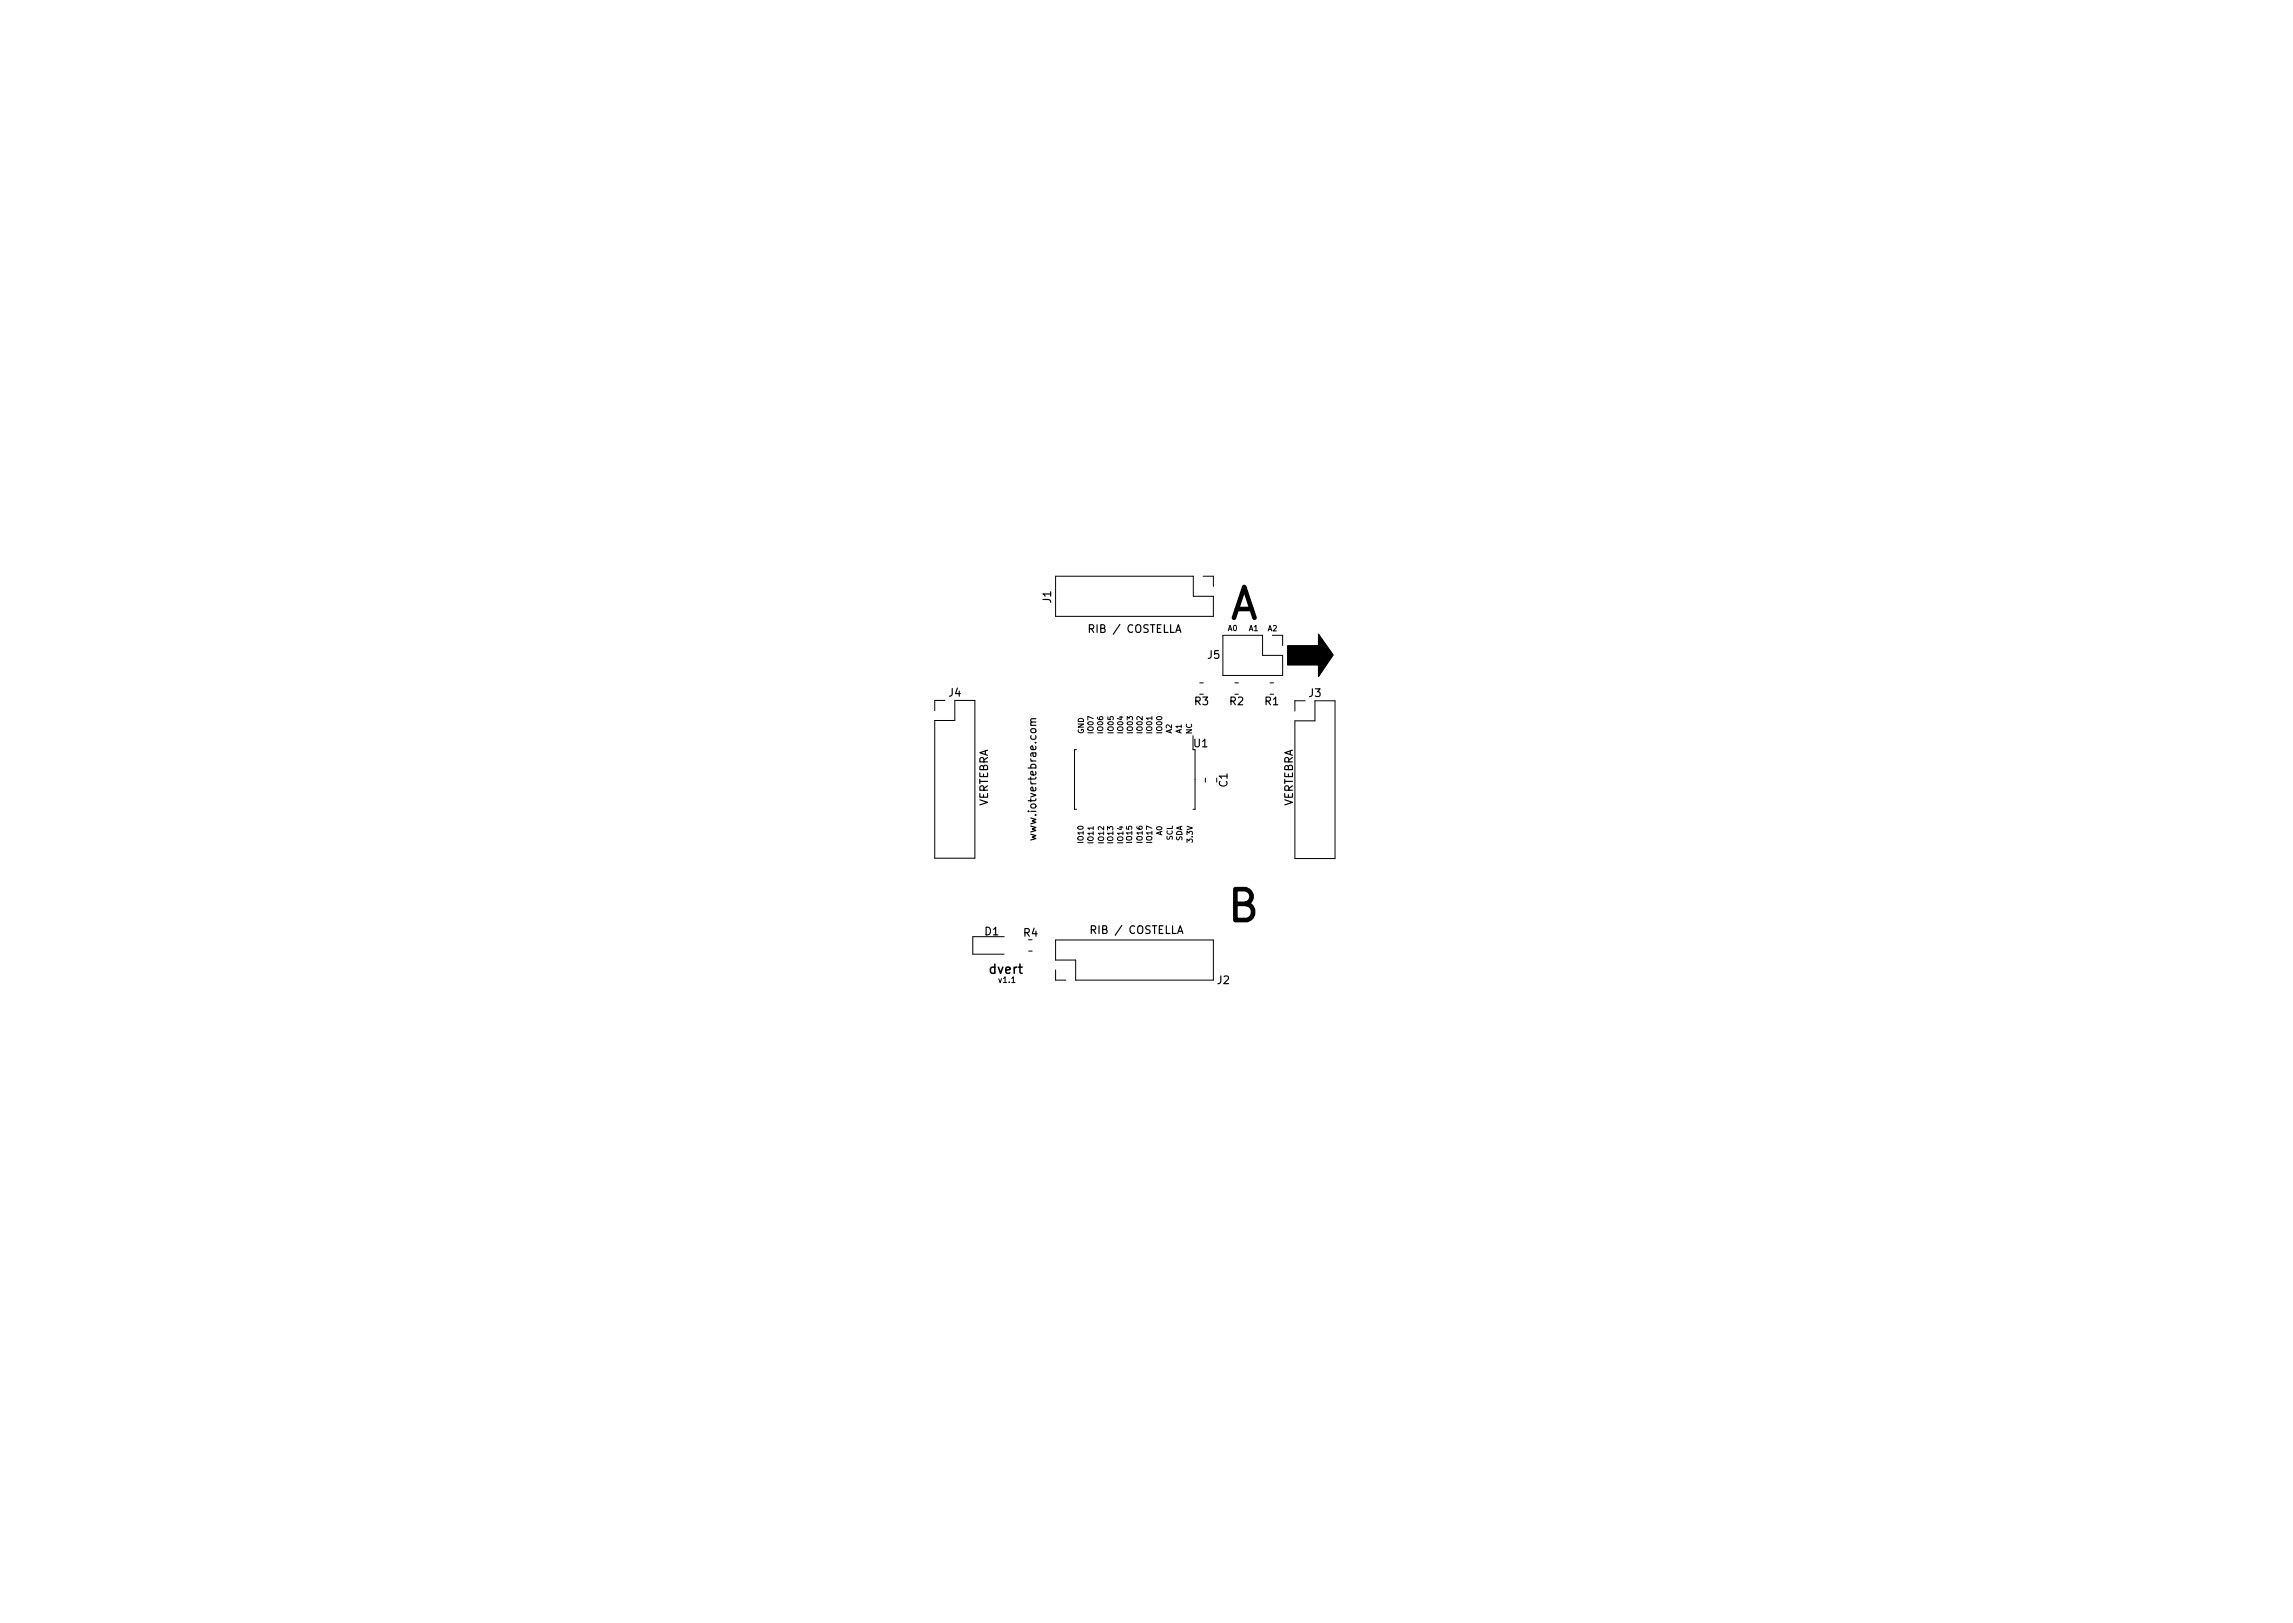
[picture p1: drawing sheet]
<svg xmlns="http://www.w3.org/2000/svg" width="297mm" height="210mm" viewBox="0 0 297 210" stroke-linecap="round" stroke-linejoin="round" font-family="sans-serif">
<defs><g id="words">
<g font-size="5.6">
<text x="159.2" y="81.4">A</text>
<text x="158.8" y="120.6">B</text>
</g>
<text font-size="1.7" x="128" y="126.5">dvert</text>
<g font-size="1.4">
<text x="136.5" y="78.3" transform="rotate(-90 136.5 78.3)">J1</text>
<text x="140.8" y="82.3">RIB</text>
<text x="144.2" y="82.3">/</text>
<text x="146.2" y="82.3">COSTELLA</text>
<text x="156.3" y="85.6">J5</text>
<text x="122.8" y="90.5">J4</text>
<text x="154.6" y="91.7">R3</text>
<text x="159.1" y="91.7">R2</text>
<text x="163.7" y="91.7">R1</text>
<text x="169.4" y="90.6">J3</text>
<text x="154.5" y="97.1">U1</text>
<text x="128.3" y="104.4" transform="rotate(-90 128.3 104.4)">VERTEBRA</text>
<text x="159.3" y="102.1" transform="rotate(-90 159.3 102.1)">C1</text>
<text x="167.8" y="104.4" transform="rotate(-90 167.8 104.4)">VERTEBRA</text>
<text x="134.5" y="109" transform="rotate(-90 134.5 109)">www.iotvertebrae.com</text>
<text x="127.4" y="121.5">D1</text>
<text x="132.5" y="121.6">R4</text>
<text x="141.1" y="121.3">RIB</text>
<text x="144.4" y="121.3">/</text>
<text x="146.4" y="121.3">COSTELLA</text>
<text x="157.5" y="127.8">J2</text>
</g>
<g font-size="1">
<text x="159" y="82">A0</text>
<text x="161.7" y="82">A1</text>
<text x="164.2" y="82">A2</text>
<text x="140.6" y="95.1" transform="rotate(-90 140.6 95.1)">GND</text>
<text x="141.9" y="95.2" transform="rotate(-90 141.9 95.2)">IO07</text>
<text x="143.1" y="95.2" transform="rotate(-90 143.1 95.2)">IO06</text>
<text x="144.5" y="95.2" transform="rotate(-90 144.5 95.2)">IO05</text>
<text x="145.7" y="95.2" transform="rotate(-90 145.7 95.2)">IO04</text>
<text x="147" y="95.2" transform="rotate(-90 147 95.2)">IO03</text>
<text x="148.2" y="95.2" transform="rotate(-90 148.2 95.2)">IO02</text>
<text x="149.5" y="95.2" transform="rotate(-90 149.5 95.2)">IO01</text>
<text x="150.8" y="95.2" transform="rotate(-90 150.8 95.2)">IO00</text>
<text x="152" y="95.1" transform="rotate(-90 152 95.1)">A2</text>
<text x="153.3" y="95.1" transform="rotate(-90 153.3 95.1)">A1</text>
<text x="154.6" y="95.2" transform="rotate(-90 154.6 95.2)">NC</text>
<text x="140.6" y="109.4" transform="rotate(-90 140.6 109.4)">IO10</text>
<text x="141.9" y="109.4" transform="rotate(-90 141.9 109.4)">IO11</text>
<text x="143.2" y="109.4" transform="rotate(-90 143.2 109.4)">IO12</text>
<text x="144.4" y="109.4" transform="rotate(-90 144.4 109.4)">IO13</text>
<text x="145.7" y="109.4" transform="rotate(-90 145.7 109.4)">IO14</text>
<text x="146.9" y="109.4" transform="rotate(-90 146.9 109.4)">IO15</text>
<text x="148.2" y="109.4" transform="rotate(-90 148.2 109.4)">IO16</text>
<text x="149.5" y="109.4" transform="rotate(-90 149.5 109.4)">IO17</text>
<text x="150.8" y="108.3" transform="rotate(-90 150.8 108.3)">A0</text>
<text x="152.1" y="108.9" transform="rotate(-90 152.1 108.9)">SCL</text>
<text x="153.4" y="109" transform="rotate(-90 153.4 109)">SDA</text>
<text x="154.7" y="109.3" transform="rotate(-90 154.7 109.3)">3.3V</text>
<text x="129.2" y="127.6">v1.1</text>
</g>
</g></defs>
<path d="M166.8 83.6h4v-1.5l1.9 2.7-1.9 2.8v-1.5h-4z" fill="#000" stroke="#000" stroke-width=".15"/>
<g fill="none" stroke="#000" stroke-width=".13">
<path d="M136.7 74.6h17.9v2.6h2.6v2.6h-20.5zM155.9 74.6h1.3v1.4M121.1 93.3h2.6v-2.6h2.6v20.5h-5.2zM122.4 90.7h-1.3v1.4M139.5 97.1h-.3v7.7h.3M149.2 92.8v.4M154.5 95.3v1.8M154.8 97.1v7.7h-.3M155.4 88.5h.5M155.4 89.9h.5M158.4 82.3v5.2h7.8v-2.6h-2.6v-2.6M160 88.5h.4"/>
<path d="M160 89.9h.4M164.5 88.5h.5M164.5 89.9h.5M164.8 82.3h1.4v1.3M167.7 93.4h2.6v-2.6h2.6v20.4h-5.2zM169.1 90.8h-1.4v1.3M141.6 107.1v.4M156.1 100.8v.5M157.6 100.8v.5M130.1 121.3h-4.1v2.3h4.1M131.1 127.3h.4M133.3 123.2h.4"/>
<path d="M136.7 121.8h20.5v5.2h-17.9v-2.6h-2.6zM136.7 125.6v1.4h1.4"/>
</g>
<path d="M134.2 93.5l-.6 .1-.1 .2 .1 .2M134.2 93.1l-.6 .1-.1 .2 .2 .1" fill="none" stroke="#000" stroke-width=".15"/>
<use href="#words"/>
</svg>
